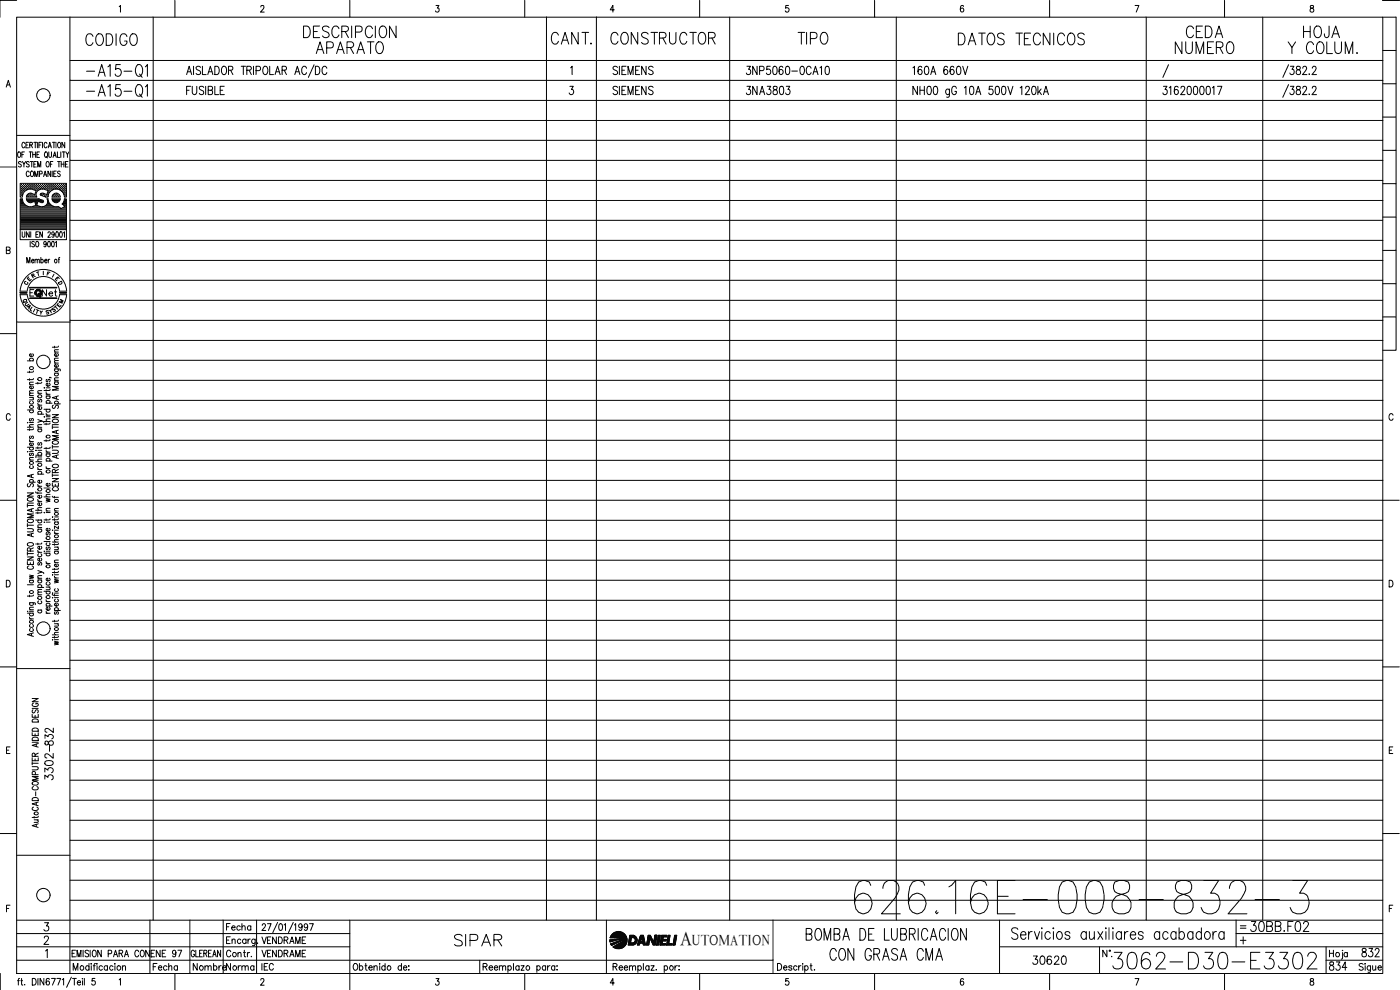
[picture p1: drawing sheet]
<svg xmlns="http://www.w3.org/2000/svg" width="420mm" height="297mm" viewBox="0 0 420 297" stroke-linecap="round" stroke-linejoin="round" font-family="sans-serif">
<defs><g id="words">
<text font-size="15.4" x="255.1" y="275.5">626.16E-008-832-3</text>
<text font-size="9.3" x="332.7" y="292.1">3062-D30-E3302</text>
<g font-size="7.5">
<text x="24.7" y="24.3">-A15-Q1</text>
<text x="24.7" y="30.3">-A15-Q1</text>
</g>
<g font-size="7.1">
<text x="24.7" y="14.8">CODIGO</text>
<text x="93.8" y="17.3">APARATO</text>
<text x="164.4" y="14.5">CANT.</text>
<text x="182" y="14.5">CONSTRUCTOR</text>
<text x="238.1" y="14.5">TIPO</text>
<text x="286.5" y="14.8">DATOS TECNICOS</text>
<text x="351.4" y="17.3">NUMERO</text>
<text x="385.2" y="17.3">Y COLUM.</text>
<text x="135.1" y="285">SIPAR</text>
<text x="248" y="289.3">CON GRASA CMA</text>
</g>
<g font-size="6.6">
<text x="90" y="12.3">DESCRIPCION</text>
<text x="354.9" y="12.3">CEDA</text>
<text x="389.8" y="12.3">HOJA</text>
<text x="373.9" y="280.8">30BB.F02</text>
</g>
<text font-size="5.9" x="204.2" y="283.6">A</text>
<g font-size="5.7">
<text x="222.6" y="23.6">3NP5060-0CA10</text>
<text x="272.7" y="23.6">160A 660V</text>
<text x="222.6" y="29.6">3NA3803</text>
<text x="16.9" y="224.7" transform="rotate(-90 16.9 224.7)">832</text>
<text x="16.9" y="235.3" transform="rotate(-90 16.9 235.3)">3302-</text>
<text x="308.7" y="290.7">30620</text>
<text x="397.9" y="292.5">834</text>
<text x="407.5" y="288.2">832</text>
</g>
<g font-size="5.3">
<text x="66.7" y="280.5">Fecha</text>
<text x="77.3" y="284.3">VENDRAME</text>
<text x="56.8" y="292.5">Nombre</text>
<text x="66.7" y="292.5">Norma</text>
</g>
<g font-size="4.9">
<text x="11.6" y="90">Net</text>
<text x="44.1" y="288.2">ENE 97</text>
<text x="77.3" y="288.2">VENDRAME</text>
</g>
<g font-size="4.4">
<text x="8.1" y="84.7">R</text>
<text x="207.8" y="283.6">UTOMATION</text>
</g>
<g font-size="4">
<text x="7.1" y="85.4">E</text>
<text x="15.5" y="85.4">E</text>
<text x="5.6" y="92.1">Q</text>
<text x="6.3" y="92.8">U</text>
<text x="10.6" y="95.6">Y</text>
<text x="14.5" y="94.5">S</text>
<text x="16.6" y="92.1">M</text>
</g>
<g font-size="3.5">
<text x="6" y="86.4">C</text>
<text x="16.2" y="86.4">D</text>
<text x="371.1" y="279.8">=</text>
</g>
</g></defs>
<!-- layer: DCA_A3E2|CART -->
<g fill="none" stroke="#000" stroke-width=".3">
<path d="M5 5.2h410v286.9h-410zM5 .1h-5v5.1M21 5.2v286.9M35.8 2l.4-.4v2M52.5 .1v5.1M78.3 2.1l.3-.5 .6 .2v.6l-1 1.2h1.1M105 .1v5.1M130.9 1.6h.8l-.5 .8a.6 .6 0 0 1 .5 .9 .6 .6 0 0 1-1-.1M157.5 .1v5.1M184.4 2.9h-1.3l.8-1.3v2M210 .1v5.1M236.6 1.6h-.8v.9a.63 .63 0 0 1 .9 0 .63 .63 0 0 1-.1 .9 .63 .63 0 0 1-.9-.2"/>
<path d="M262.5 .1v5.1M289.2 1.9l-.4-.3a1.12 1.12 0 0 0 0 2 .56 .56 0 0 0 .5-.5 .56 .56 0 0 0-.5-.6 .56 .56 0 0 0-.6 .4M315 .1v5.1M340.7 1.6h1.1l-.8 2M367.5 .1v5.1M393.3 1.7v.6a.73 .73 0 0 1 .9 .4 .73 .73 0 0 1-.3 .9 .64 .64 0 0 1-.8-.6 .64 .64 0 0 1 .9-.6l.2-.3-.1-.4zM415 5.2h4v99.9h-4M415 .1h4.9M415 15.1h4M1.9 26.1l.6-2 .6 2M2.1 25.5h.8M415 35.1h4"/>
<path d="M415 25.1h4M0 50.1h5M5 40.6h16M5.5 45.7l.1-.1a.86 .86 0 0 1 .6 .8 .86 .86 0 0 1-.6 .8 1.2 1.2 0 0 1-.1-1.5zM6.1 57h.1M6.1 56.3h.1M6.1 55.7h.1M6.1 57.6h.1M6.1 58.2h.1M6.1 58.9h.1M6.1 59.8h.5M6.3 57.3h.2"/>
<path d="M6.3 56.6h.2M6.3 56h.2M6.3 55.4h.2M6.3 57.9h.2M6.3 58.5h.2M6.4 48.7l-.3-.2-.6 .2 .2 .4 .7 .5-.3 .5-.6-.2M6.4 55.3v.1M6.4 55.9v.2M6.4 56.5v.2M6.4 57.2v.1M6.4 57.8v.2M6.4 58.4v.2"/>
<path d="M6.6 46.4h.4M6.6 57h.2M6.6 56.3h.2M6.6 55.7h.2M6.6 57.6h.2M6.6 58.2h.2M6.7 48.5l.5 .8 .5-.8M6.7 55.6v.2M6.7 56.2v.2M6.7 56.9v.2M6.7 57.5v.2M6.7 58.2v.1"/>
<path d="M7 57.3h.2M7 56.6h.2M7 56h.2M7 55.4h.2M7.1 55.3v.1M7.1 55.9v.2M7.1 56.5v.2M7.1 57.2v.1M7.2 49.3v.8M7.3 57h.2M7.3 56.3h.2M7.3 55.7h.2"/>
<path d="M7.3 45.6h-.7v1.6M7.4 55.6v.2M7.4 56.2v.2M7.4 56.9v.2M7.5 43.1l-.3-.4a.86 .86 0 0 0-.7 .8 .86 .86 0 0 0 .7 .9l.3-.4M7.6 56.6h.2M7.6 56h.2M7.6 55.4h.2M7.7 55.3v.1M7.7 55.9v.2M7.7 56.5v.2M7.8 43.5h.5"/>
<path d="M7.9 59.7h3.9M7.9 57h.1M7.9 56.3h.2M7.9 55.7h.2M7.9 59.6l.1 .3M8 60l.7 .7 .8 .1M8 55.6v.2M8 56.2v.2M8 56.9h.1M8 58.8l-.1 .3M8 59.8h3.7M8.1 58.9h.1"/>
<path d="M8.3 56.6h.1M8.3 56h.1M8.3 55.4h.1M8.3 58.5h.1M8.3 55.3v.1M8.3 55.9v.2M8.3 56.5v.2M8.3 58.4v.2M8.6 42.7h-.8v1.7h.8M8.6 56.3h.1M8.6 55.7h.1M8.6 58.9h.1"/>
<path d="M8.6 55.6v.2M8.6 56.2v.2M8.6 58.8v.2M8.7 58.2l-.1 .1M8.8 48.7l-.3-.2-.6 .2 .1 .4 .8 .5-.3 .5-.6-.2M8.8 51.7l-.3-.4a.86 .86 0 0 0-.6 .9 .86 .86 0 0 0 .6 .8l.3-.4M8.8 45.6h.8M8.9 56.6h.2M8.9 56h.2M8.9 55.4h.2M8.9 58.5h.2M8.9 43.5l.8-.1v-.6l-.8-.1v1.7"/>
<path d="M9 55.3v.1M9 55.9v.2M9 56.5v.2M9 58.4v.2M9.1 48.5h.8M9.1 45.6v1.6M9.2 56.3h.2M9.2 55.7h.2M9.2 58.2h.2M9.2 58.9h.2M9.3 55.6v.2M9.3 56.2v.2"/>
<path d="M9.3 58.2v.1M9.3 58.8v.2M9.4 51.4l.1-.1a.86 .86 0 0 1 .6 .9 .86 .86 0 0 1-.6 .8 1.2 1.2 0 0 1-.1-1.6zM9.4 43.5l.3 .9M9.5 58h-.8l-.7 .8M9.5 48.5v1.6M9.5 56.6h.2M9.5 56h.2M9.5 55.4h.2M9.5 58.5h.2M9.6 55.3v.1M9.6 55.9v.2"/>
<path d="M9.6 56.5v.2M9.6 58.4v.2M9.8 46.4h.8M9.8 45.6v1.6M9.8 56.3h.2M9.8 55.7h.2M9.8 58.9h.2M9.9 56.9l.9 .3-.3 1.2-1-.4M9.9 56.8a2.52 2.52 0 0 0-3.1 1.6M9.9 55.6v.2M9.9 56.2v.2M9.9 58.3h.1"/>
<path d="M9.9 58.8v.2M10.2 42.7h.8M10.2 49.3h.4M10.2 56.6h.1M10.2 56h.1M10.2 55.4h.1M10.2 58.5h.1M10.2 55.3v.1M10.2 55.9v.2M10.2 56.5v.2M10.2 58.4v.2M10.4 53v-1.7l.5 1.7 .5-1.7v1.7"/>
<path d="M10.5 57h.1M10.5 56.3h.1M10.5 55.7h.1M10.5 58.9h.1M10.5 55.6v.2M10.5 56.2v.2M10.5 56.9v.1M10.5 58.8v.2M10.6 42.7v1.7M10.6 58.2h.1M10.6 45.6v1.6M10.8 56.6h.2"/>
<path d="M10.8 56h.2M10.8 55.4h.2M10.9 55.3v.1M10.9 55.9v.2M10.9 56.5v.2M10.9 48.5h-.7v1.6h.7M10.9 57.3h.1M11.1 46.4h.5M11.1 57h.2M11.1 56.3h.2M11.1 55.7h.2M11.2 55.6v.2"/>
<path d="M11.2 56.2v.2M11.2 56.9v.2M11.2 42.7v1.7M11.3 50.1v-1.6l.5 1.6 .4-1.6v1.6M11.4 56.6h.2M11.4 56h.2M11.4 55.4h.2M11.5 55.3v.1M11.5 55.9v.2M11.5 56.5v.2M11.7 43.5h.4M11.7 56.3h.2"/>
<path d="M11.7 55.7h.2M11.8 59.8l1 .3M11.8 55.6v.2M11.8 56.2v.2M11.8 56.9a1.5 1.5 0 0 0-.7 2.2h-3.2M11.9 45.6h-.8v1.6h.8M11.9 52.2l.7-.1-.1-.7-.6-.1v1.7M12.1 56.6h.1M12.1 56h.1M12.1 55.4h.1M12.1 55.3v.1M12.1 55.9v.2"/>
<path d="M12.1 56.5v.2M12.2 58.6l1.4 .5h.8M12.4 56.3h.1M12.4 55.7h.1M12.4 58.2h.1M12.4 42.7h-.7v1.7M12.4 55.6v.2M12.4 56.2v.2M12.4 58.2v.1M12.7 56.6h.2M12.7 56h.2M12.7 55.4h.2"/>
<path d="M12.7 58.5h.2M12.7 42.7v1.7M12.8 55.3v.1M12.8 55.9v.2M12.8 56.5v.1M12.8 58.4v.2M13 56.3h.2M13 55.7h.2M13 58.2h.2M13.1 53l.4-1.7 .5 1.7M13.1 55.6v.2M13.1 56.2v.2"/>
<path d="M13.1 58.2v.1M13.3 52.4h.5M13.3 56.6h.2M13.3 56h.2M13.3 55.4h.2M13.3 58.5h.2M13.4 55.3v.1M13.4 55.9v.2M13.4 56.5v.2M13.4 58.4v.2M13.5 56.8l-.7-.1-1 .2M13.5 56.9l.9 .3-.3 1.2-1.5-.4a.38 .38 0 0 0-.4 .1 .38 .38 0 0 0 0 .5"/>
<path d="M13.6 45.7l.1-.1a.88 .88 0 0 1 .6 .8 .88 .88 0 0 1-.6 .8 1.09 1.09 0 0 1-.1-1.5zM13.6 56.3h.2M13.6 55.7h.2M13.6 58.9h.2M13.7 55.6v.2M13.7 56.2v.2M13.7 58.8v.2M13.9 46.9l.3 .5M14 56.6h.1M14 56h.1M14 55.4h.1M14 58.5h.1"/>
<path d="M14.1 48.5h.1a.86 .86 0 0 1 .6 .8 .86 .86 0 0 1-.6 .8 1.09 1.09 0 0 1-.1-1.6zM14.1 55.3v.1M14.1 55.9v.2M14.1 56.5v.2M14.1 58.4v.2M14.1 43.1l-.3-.4a.86 .86 0 0 0-.6 .8 .86 .86 0 0 0 .6 .9l.3-.4M14.3 58.9h.1M14.3 57h.1M14.3 56.3h.1M14.3 55.7h.1M14.3 58.2h.1M14.4 59.7h-.3a1.59 1.59 0 0 1-1.3 2.3"/>
<path d="M14.4 55.6v.2M14.4 56.2v.2M14.4 56.9v.2M14.4 58.2v.1M14.4 59.6l.2 1 .5 .7M14.4 57.6h.1M14.5 44.4l.4-1.7 .5 1.7M14.6 57.3h.2M14.6 56.6h.2M14.6 56h.2M14.6 55.4h.2M14.6 57.9h.1"/>
<path d="M14.6 45.6l.1 1.4 .3 .2 .4-.2 .1-1.4M14.6 43.8h.6M14.7 55.3v.1M14.7 55.9v.2M14.7 56.5v.2M14.7 57.2v.1M14.7 57.8v.1M14.9 57h.2M14.9 56.3h.2M14.9 55.7h.2M15 55.6v.2M15 56.2v.2"/>
<path d="M15 56.9v.2M15.1 49.3h.5M15.2 51.3v1.7l-.8-1.7v1.7M15.2 56.6h.2M15.2 56h.2M15.2 55.4h.2M15.3 55.3v.1M15.3 55.9v.2M15.3 56.5v.2M15.5 57h.2M15.5 56.3h.2M15.5 55.7h.2"/>
<path d="M15.6 59.7l2.5-.1a1.24 1.24 0 0 1-1.1 1.2 1.24 1.24 0 0 1-1.3-.8M15.6 55.6v.2M15.6 56.2v.2M15.6 56.9v.1M15.6 59.6l.1 .3M15.7 51.3v1.7M15.7 58.8a1.24 1.24 0 0 1 1.3-.9 1.24 1.24 0 0 1 1.1 1.2h-2.5M15.7 58.8l-.1 .3M15.7 42.7h.9M15.7 59.8h2.2M15.9 48.5h-.8v1.6M15.9 56.6h.1"/>
<path d="M15.9 56h.1M15.9 55.4h.1M15.9 47.2l.5-1.6 .5 1.6M16 55.3v.1M16 55.9v.2M16 56.5v.2M16 58.5v.1M16.1 46.7h.6M16.1 52.1h.5M16.2 42.7v1.7M16.2 56.3h.1M16.2 55.7h.1"/>
<path d="M16.2 58.9h.1M16.3 55.6v.2M16.3 56.2v.2M16.3 58.8v.2M16.3 58.2v.1M16.5 56.6h.2M16.5 56h.2M16.5 55.4h.2M16.5 58.5h.2M16.6 55.3v.1M16.6 55.9v.2M16.6 56.5v.2"/>
<path d="M16.6 58.4v.2M16.8 42.7v1.7M16.8 56.3h.2M16.8 55.7h.2M16.8 58.2h.2M16.8 58.9h.2M16.9 51.3h-.8v1.7h.8M16.9 55.6v.2M16.9 56.2v.2M16.9 58.2v.1M16.9 58.8v.2M17.1 56.6h.2"/>
<path d="M17.1 56h.2M17.1 55.4h.2M17.1 58.5h.2M17.2 45.6v1.6h.7M17.2 55.3v.1M17.2 55.9v.2M17.2 56.5v.2M17.2 58.4v.2M17.3 48.5h.8M17.4 56.3h.2M17.4 55.7h.2M17.4 58.9h.2"/>
<path d="M17.5 42.8l.2-.1a.86 .86 0 0 1 .6 .8 .86 .86 0 0 1-.6 .9 1.09 1.09 0 0 1-.2-1.6zM17.5 55.6v.2M17.5 56.2v.2M17.5 58.8v.2M17.7 48.5v1.6M17.8 56.6h.1M17.8 56h.1M17.8 55.4h.1M17.8 56.9l1 .8 .5 1.4h.6v-4.1h-13.8v4.1h.6l.2-.8M17.8 56.9a2.48 2.48 0 0 0-3.4 2.2M17.9 55.3v.1M17.9 55.9v.2"/>
<path d="M17.9 56.5v.2M18.1 51.6a.41 .41 0 0 0-.7-.2 .41 .41 0 0 0 .1 .7l.4 .1a.43 .43 0 0 1 .1 .7 .43 .43 0 0 1-.7-.2M18.1 57h.1M18.1 56.3h.1M18.1 55.7h.1M18.2 55.6v.2M18.2 56.2v.2M18.2 56.9v.1M18.2 45.6v1.6M18.4 49.3h.8M18.4 48.5v1.6M18.4 56.6h.2"/>
<path d="M18.4 56h.2M18.4 55.4h.2M18.5 57.2l.1 .1M18.5 55.3v.1M18.5 55.9v.2M18.5 56.5v.2M18.7 45.6h.8M18.7 57h.2M18.7 56.3h.2M18.7 55.7h.2M18.8 57.5l.1 .1M18.8 55.6v.2"/>
<path d="M18.8 56.2v.2M18.8 56.9v.2M19 57.3h.2M19 56.6h.2M19 56h.2M19 55.4h.2M19 57.9h.2M19.1 45.6v1.6M19.1 55.3v.1M19.1 55.9v.2M19.1 56.5v.2M19.1 57.2v.1"/>
<path d="M19.1 57.8v.2M19.2 48.5v1.6M19.3 57h.2M19.3 56.3h.2M19.3 55.7h.2M19.3 57.6h.2M19.3 58.2h.2M19.4 58.9h.1M19.4 42.7v1.7l-.8-1.7v1.7M19.4 55.6v.2M19.4 56.2v.2M19.4 56.9v.2"/>
<path d="M19.4 57.5v.2M19.4 58.2v.1M19.4 58.8v.2M19.4 59.8h.5M19.6 49.3h.5M19.7 57.3h.2M19.7 56.6h.2M19.7 56h.2M19.7 55.4h.2M19.7 57.9h.2M19.7 58.5h.2M19.8 45.6l.4 .8 .5-.8"/>
<path d="M19.8 55.3v.1M19.8 55.9v.2M19.8 56.5v.2M19.8 57.2v.1M19.8 57.8v.2M19.8 58.4v.2M20.2 46.4v.8M20.4 48.5h-.8v1.6h.8M415 55.1h4M415 45.1h4M1.9 75.1l1-.1 .1-.7-1.1-.2v2l1.1-.2v-.4l-.3-.4M6.1 68.9v3h13.8v-3"/>
<path d="M6.1 64.6h13.8M6.1 64.2h13.8M6.1 64h13.8M6.1 63.6h13.8M6.1 63.3h13.8M6.1 63h13.8M6.1 62.7h12.1M6.1 62.3h11.8M6.1 62h2.3M6.1 61.7h1.6M6.1 61.4h1.3M6.1 61.1h1"/>
<path d="M6.1 60.8h.8M6.1 60.4h.6M6.1 60.1h.5M6.1 64.9h13.8M6.1 65.2h13.8M6.1 65.5h13.8M6.1 65.9h13.8M6.1 66.2h13.8M6.1 66.5h13.8M6.1 66.8h13.8M6.1 67.1h13.8M6.1 67.4h13.8"/>
<path d="M6.1 67.8h13.8M6.1 68.1h13.8M6.1 68.4h13.8M6.1 68.7h13.8M6.6 69.5l.1 1.5 .3 .2 .4-.2 .1-1.5M6.8 60.4l.6 .9M6.9 60.4l-.3-.7h-.5v9.2h13.8v-9.2l-.6-.1-.1 .8-.6 .9M7.4 61.3a2.42 2.42 0 0 0 2.5 .6M8 78.9v-1.7l.5 1.7 .5-1.7v1.7M8.2 60.1h4.5M8.4 60.4h1.7M8.8 69.5v1.7l-.9-1.7v1.7"/>
<path d="M9.1 72.4v1.7M9.2 69.5v1.7M9.4 78.3h.8l-.2-.5a.5 .5 0 0 0-.6 .5 .5 .5 0 0 0 .6 .5l.2-.2M9.5 60.7l1-.3 .2 1.2-.8 .3M9.9 62h2M10.3 72.7a.41 .41 0 0 0-.6-.2 .41 .41 0 0 0 0 .6l.5 .3a.42 .42 0 0 1-.1 .6 .42 .42 0 0 1-.6-.1M10.5 78.1l.3-.3h.3l.1 1.1M10.5 77.8v1.1M10.5 60.4h.7M10.6 60.8h.5M10.7 61.1h.4M10.8 61.7h.2"/>
<path d="M10.8 61.4h.2M10.8 70.3h.5M10.9 72.5l.1-.1a.86 .86 0 0 1 .7 .8 .86 .86 0 0 1-.7 .9 1.2 1.2 0 0 1-.1-1.6zM11.2 78.1l.1-.3h.5v1.1M11.6 69.5h-.8v1.7h.8M11.7 60.4h1.3M11.9 61.9l1 .1M12.3 60.7l-1-.3-.3 1.2 .8 .3M12.3 78l.1-.2a.5 .5 0 0 1 .6 .5 .5 .5 0 0 1-.6 .5l-.1-.2M12.3 77.2v1.7M12.3 60.8h.4M12.7 69.5v1.7l-.8-1.7v1.7"/>
<path d="M12.8 60.1l.3 .4-.4 .3M13.3 62h2.8M13.4 78.3h.7l-.1-.5a.5 .5 0 0 0-.6 .5 .5 .5 0 0 0 .6 .5l.1-.2M13.8 61.7h1.7M13.9 73l-.2 .4a.46 .46 0 0 1-.6-.5 .46 .46 0 0 1 .6-.4l.2 .5-.2 1-.5-.1M14.1 61.4h1M14.3 61.1h.5M14.4 60.8h.2M14.4 69.9a.39 .39 0 0 1 .5-.3 .39 .39 0 0 1 .2 .6l-.7 1h.8M14.4 60.4h.1M14.5 72.5l.1-.1a.96 .96 0 0 1 0 1.7l-.3-.7zM14.5 77.8v1.1"/>
<path d="M14.9 77.8h-.3l-.1 .5M15.1 61.3a2.43 2.43 0 0 0 2.4 .7M15.7 72.5a.81 .81 0 0 1 .7 .7 .81 .81 0 0 1-.5 .9l-.2-.1-.2-.6zM15.9 60.1h1.9M16.1 60.4h1.4M16.3 70.1l-.2 .4a.45 .45 0 0 1-.6-.5 .45 .45 0 0 1 .6-.4l.2 .5-.2 1-.5-.1M16.6 72.8l.3-.4v1.7M16.9 69.6l.2-.1a.96 .96 0 0 1 0 1.7l-.3-.3zM17.4 62l.9 .6 1.1-.6M17.5 77.8h.4M17.9 77.2l-.2 .1v1.6M18.1 69.6l.1-.1a.96 .96 0 0 1 0 1.7l-.3-.7z"/>
<path d="M18.4 62.7h1.5M18.7 61.2l.7 .8M18.9 61.1h1M19 62.3h.9M19 61.4h.9M19 69.9l.3-.4v1.7M19.1 60.8h.8M19.3 61.7h.6M19.3 60.4h.6M19.3 60.1h.6M19.5 62h.4M415 75.1h4"/>
<path d="M415 65.1h4M5 96.6h16M6 87.3a7 7 0 0 1 7-6.5 7 7 0 0 1 7 6.5M6 88.4a7 7 0 0 0 7 6.5 7 7 0 0 0 7-6.5M8.2 87.3a4.9 4.9 0 0 1 4.8-4.3 4.9 4.9 0 0 1 4.9 4.3M8.2 88.4a4.9 4.9 0 0 0 4.8 4.3 4.9 4.9 0 0 0 4.9-4.3M8.9 86.2h8.2v.2h-8.2M8.9 89.4h8.2v.2h-8.2zM9 86.3h8M9 89.5h8M10.2 86.9h-1.2v1.9M15 81.7l-.6-.1-.3 1"/>
<path d="M415 95.1h4M415 85.1h4M0 100.1h5M8.2 108.3h1.8M8.8 111.4v.4M8.8 113.7v.4M8.8 119.2h1.2M8.8 118.7h1.2M8.8 115.4h1.2M9.1 108.3a.55 .55 0 0 1 .3-.9 .55 .55 0 0 1 .6 .6l-.2 .3M9.7 119.2l.3 .4-.1 .4h-1.1M9.8 115.8l.1 .2a.52 .52 0 0 1-.5 .7 .52 .52 0 0 1-.4-.8l.4-.1v.9"/>
<path d="M9.8 106.2l.1 .1a.51 .51 0 0 1-.4 .7 .51 .51 0 0 1-.5-.8h.4v.8M10 118h-1.1l-.1 .3 .4 .4M10 117.2h-1.1l-.1 .4 .4 .4M10 114.7h-1.1l-.1 .4 .4 .3M10 113.6l-.3 .3h-1.5M10 111.3l-.3 .4h-1.5M11.3 114.7v.5M11.3 118h1.2M11.6 119.8l-.3 .3 .1 .5h.4l.2-.7 .3-.1 .2 .3-.2 .5M12.5 117.2l-1.1 .1-.1 .3 .4 .4M12.5 114.7l-.3 .3h-1.5M13.2 116.4h.2z"/>
<path d="M13.8 117.8l.1 .3 .5 .2M13.8 116.9v.5M13.8 118.8h1.2M13.8 118.3h1.2M13.8 116.4h1.2M14.1 118.8l-.2 .1a.52 .52 0 0 0 .6 .8 .52 .52 0 0 0 .3-.9M14.1 113.8l-.3 .3 .3 .5 .4-.7h.4l.1 .4-.2 .3M14.8 115l.1 .1a.52 .52 0 0 1-.5 .8 .52 .52 0 0 1-.4-.8l.4-.1v.9M14.9 113.2v.2v-.2l.5 .2M15 116.8l-.1 .3-1.7 .1M16.3 110.7h1.6l.1 .6M16.3 103.9v.5"/>
<path d="M16.3 114.6h1.2M16.3 114.1h1.2M16.3 112h1.2M16.3 109h1.2M16.3 105.6h1.2M16.6 114.6l-.2 .1a.53 .53 0 0 0 .5 .7 .53 .53 0 0 0 .5-.7l-.1-.1M16.6 112l-.2 .1a.51 .51 0 0 0 .6 .7 .51 .51 0 0 0 .3-.8M16.6 110.7a.55 .55 0 0 0 .2 .9 .55 .55 0 0 0 .7-.7l-.2-.2M16.9 119v.7M17.3 109.4l.1 .1a.51 .51 0 0 1-.5 .7 .51 .51 0 0 1-.4-.7l.3-.1v.8M17.3 106.1l.1 .1a.52 .52 0 0 1-.5 .7 .52 .52 0 0 1-.4-.7l.3-.1v.8M17.5 118.8l-1.8 .5 1.8 .6"/>
<path d="M17.5 115.9h-1.8l1.8 .6-1.8 .5h1.8M17.5 113.4h-1.1l-.1 .4 .4 .3M17.5 108.2l-1.1 .1-.1 .3 .4 .4M17.5 107.5h-1.1l-.1 .4 .4 .3M17.5 104.9l-1.1 .1-.1 .3 .4 .3M17.5 103.8l-.3 .4h-1.5M3.1 124.6a.61 .61 0 0 0-.8-.5 .61 .61 0 0 0-.4 .8v.4a.61 .61 0 0 0 .4 .8 .61 .61 0 0 0 .8-.5M8.2 135.5h.2zM8.2 126.8h.2zM8.2 128.2h1.8M8.2 134.2h1.8M8.2 123h1.8"/>
<path d="M8.8 131.9l.1 .4 .5 .2M8.8 128.6v.5M8.8 138h1.2M8.8 135.5h1.2M8.8 132.5h1.2M8.8 126.8h1.2M9.1 139.8l-.2 .1a.53 .53 0 0 0 .5 .7 .53 .53 0 0 0 .5-.7l-.1-.1M9.1 136l-.3 .3 .1 .4h.4l.2-.7h.3l.2 .3-.2 .4M9.1 134.2l-.2 .2a.51 .51 0 0 0 .6 .6 .51 .51 0 0 0 .3-.8M9.1 130.8l-.3 .3 .1 .4h.4l.2-.6 .3-.1 .2 .3-.2 .5M9.1 125.5l-.3 .3 .1 .5h.4l.2-.7 .3-.1 .2 .3-.2 .5M9.1 123l-.2 .2a.51 .51 0 0 0 .6 .7 .51 .51 0 0 0 .3-.9"/>
<path d="M9.1 120.4a.55 .55 0 0 0 .3 .9 .55 .55 0 0 0 .6-.6l-.2-.3M9.8 132.9l.1 .1a.52 .52 0 0 1-.5 .7 .52 .52 0 0 1-.4-.7l.4-.1v.8M10 137.3l-1.1 .1-.1 .3 .4 .3M10 128.6l-.3 .3h-1.5M10 127.4l-1.1 .1-.1 .3 .4 .4M10.7 137.1h.2zM10.7 135.1h.2zM10.7 138.5h1.8M10.7 136.6h1.8M11.3 125.9l1.2 .4-1.2 .4M11.3 121l.1 .4 .5 .2M11.3 134.1v.5"/>
<path d="M11.3 137.1h1.2M11.3 135.1h1.2M11.3 128.7h1.2M11.3 128.2h1.2M11.3 124.3h1.8M11.3 121.6h1.2M11.6 136.6a.51 .51 0 0 1 0-.7 .51 .51 0 0 1 .7 0 .51 .51 0 0 1 0 .7M11.6 132.8l-.3 .3 .3 .5 .4-.7h.4l.1 .4-.2 .3M11.6 128.7a.49 .49 0 0 0 0 .7 .49 .49 0 0 0 .7 0 .49 .49 0 0 0 0-.7M11.6 124.3a.51 .51 0 0 1 0-.8 .51 .51 0 0 1 .7 0 .51 .51 0 0 1 0 .8M12.3 122a.5 .5 0 0 1 .1 .7 .5 .5 0 0 1-.8 0 .5 .5 0 0 1 .1-.7h.2v.9M12.5 137.7l-1.1 .1-.1 .4 .4 .3"/>
<path d="M12.5 134l-.3 .4h-1.5M12.5 127.4l-1.1 .1-.1 .3 .4 .4M12.5 126.3l.5 .2 .1 .3M13.2 125h.2zM13.2 126.5h1.8M13.2 122.8h1.8M13.8 135.1l.1 .4 .5 .2M13.8 124l.1 .4 .5 .2M13.8 126.9v.6M13.8 131.9v.5M13.8 134.3v.4M13.8 138.3h1.8"/>
<path d="M13.8 136.2h1.2M13.8 135.7h1.2M13.8 125h1.2M13.8 124.6h1.2M13.8 121h1.8M14.1 138.3l-.2-.1a.52 .52 0 0 1 .6-.7 .52 .52 0 0 1 .3 .8M14.1 136.2l-.2 .1a.52 .52 0 0 0 .6 .7 .52 .52 0 0 0 .3-.8M14.1 122.8a.49 .49 0 0 0 0 .7 .49 .49 0 0 0 .7 0 .49 .49 0 0 0 0-.7M14.1 121l-.2-.2a.52 .52 0 0 1 .6-.7 .52 .52 0 0 1 .3 .9M15 134.2l-.1 .3h-1.7M15 131.9l-.3 .3h-1.5M15 126.9l-.3 .3h-1.5"/>
<path d="M15 125.7l-1.1 .1-.1 .3 .4 .4M15.7 135.1h1.3l.5 .4-.1 .3-.4 .2h-1.3M15.7 124.4h1.8l-1.8 .9h1.8M15.7 127.7v.9M15.7 133.6v.9M15.7 134.1h1.8M15.7 128.2h1.8M15.7 127.4h1.8M15.8 139.6a.9 .9 0 0 1 1-.4 .9 .9 0 0 1 .6 .9 1.06 1.06 0 0 1-1.7-.4zM15.8 132.5a.9 .9 0 0 1 1-.4 .9 .9 0 0 1 .6 .9 .91 .91 0 0 1-1 .4 .91 .91 0 0 1-.6-.9zM15.8 126.1a.9 .9 0 0 1 1-.4 .9 .9 0 0 1 .6 .9 1.03 1.03 0 0 1-1.7-.4zM16 121.6l-.3 .3 .1 .5h.6l.4-.7 .5-.1 .2 .3-.2 .6"/>
<path d="M16.3 121.2h1.8M16.6 121.2l-.2-.2a.51 .51 0 0 1 .6-.7 .51 .51 0 0 1 .3 .9M16.9 129.3v.6M16.9 136.7v.7M17.5 136.5l-1.8 .5 1.8 .6M17.5 130.7h-1.8l1.8 .6-1.8 .5h1.8M17.5 129.1l-1.8 .5 1.8 .6M418.1 124.6a.63 .63 0 0 0-.8-.5 .63 .63 0 0 0-.4 .8v.4a.63 .63 0 0 0 .4 .8 .63 .63 0 0 0 .8-.5M0 150.1h5M8.2 158.6h1.3l.5 .4-.1 .4-.4 .2h-1.3M8.2 147.9h1.8l-1.8 1h1.8M8.2 151.2v1"/>
<path d="M8.2 157.1v1M8.2 157.6h1.8M8.2 151.7h1.8M8.2 150.9h1.8M8.3 156a1.05 1.05 0 0 1 1.7 .4 1.02 1.02 0 0 1-1 .5 1.02 1.02 0 0 1-.8-.7zM8.3 149.5a.9 .9 0 0 1 1-.3 .9 .9 0 0 1 .6 .9 1.02 1.02 0 0 1-1.7-.4zM8.5 145.1l-.3 .3 .3 .7 .3-.1 .4-.6a.48 .48 0 0 1 .7-.2 .48 .48 0 0 1 0 .7l-.1 .2M8.8 144.7h1.8M9.1 144.7a.55 .55 0 0 1 .3-.9 .55 .55 0 0 1 .6 .6l-.2 .3M9.4 142.5v.7M9.4 152.8v.7M10 160l-1.8 .5 1.8 .6"/>
<path d="M10 154.2h-1.8l1.8 .6-1.8 .5h1.8M10 152.6l-1.8 .5 1.8 .6M10 142.3l-1.8 .5 1.8 .6M10.7 147.6l.4 .3h1.4M10.7 156h1.8M10.7 153.1h1.8M11.3 149.8l.1 .4 .5 .2M11.3 145.3l.1 .4 .5 .2M11.3 140.3l.1 .4 .5 .2M11.3 147.6v.6M11.3 153.6v.5M11.3 158.8h1.2"/>
<path d="M11.3 158.3h1.2M11.3 150.4h1.2M11.3 145.9h1.2M11.3 142.3h1.8M11.3 140.9h1.2M11.6 158.8a.51 .51 0 0 0 0 .7 .51 .51 0 0 0 .7 0 .51 .51 0 0 0 0-.7M11.6 156a.51 .51 0 0 0 0 .8 .51 .51 0 0 0 .7 0 .51 .51 0 0 0 0-.8M11.6 142.3a.51 .51 0 0 1 0-.8 .51 .51 0 0 1 .7 0 .51 .51 0 0 1 0 .8M12.3 150.9a.5 .5 0 0 1 .1 .7 .5 .5 0 0 1-.8 0 .5 .5 0 0 1 .1-.7h.2v.9M12.3 148.6l.1 .1a.53 .53 0 0 1-.5 .8 .53 .53 0 0 1-.4-.8l.4-.1v.9M12.3 144.1a.5 .5 0 0 1 0 .7 .5 .5 0 0 1-.7 0 .5 .5 0 0 1-.1-.6l.4-.1v.8M12.5 157.5l-1.1 .1-.1 .3 .4 .4"/>
<path d="M12.5 153.6l-.3 .3h-1.5M12.5 152.3l-1.1 .1-.1 .4 .4 .3M13.2 156.7h.2zM13.2 153.8h.2zM13.2 149.1h1.8M13.2 146.4h1.8M13.8 149.5l1.2 .3-1.2 .3 1.2 .3-1.2 .3M13.8 140l.1 .4 .5 .2M13.8 156.7h1.2M13.8 155.7v.5M13.8 153.8h1.2M13.8 153.3h1.2"/>
<path d="M13.8 140.6h1.2M14.1 159.8l-.3 .2 .1 .5h.4l.2-.7h.3l.2 .2-.2 .6M14.8 158.5l.1 .2a.53 .53 0 0 1-.5 .7 .53 .53 0 0 1-.4-.8l.4-.1v.9M14.8 145l.1 .1a.52 .52 0 0 1-.5 .8 .52 .52 0 0 1-.4-.8l.4-.1v.9M15 155.6l-.3 .4h-1.5M15 152.5l-1.1 .1-.1 .3 .4 .4M15 148.3l-1.1 .1-.1 .3 .4 .4M15.7 159.1h.2zM15.7 155.1h.2zM15.7 148.9l.4 .3h1.4M15.7 145v.9h1.8v-.9M15.7 143.6h1.8l-1.8 1h1.8"/>
<path d="M15.7 142.6h1.8M15.7 142.1v.9M16.2 146.2a.55 .55 0 0 0-.5 .7 .55 .55 0 0 0 .7 .4h.4a.54 .54 0 0 0 .7-.4 .54 .54 0 0 0-.4-.7M16.3 159.5l.1 .3 .4 .2M16.3 153.3h1.2M16.3 148.9v.5M16.3 155.6v.6M16.3 159.1h1.2M16.3 156.6h1.2M16.3 155.1h1.2M16.6 156.6a.55 .55 0 0 0 .2 .9 .55 .55 0 0 0 .7-.6l-.2-.3M16.6 141.8l-.1-.8-.6-.1-.2 .9h1.8"/>
<path d="M16.6 145.3v.6M17.5 157.8v.8l-1.2-.8v.8M17.5 155.6l-.3 .3h-1.5M17.5 152.6h-1.1l-.1 .4 .4 .3M17.5 140.8l-.9 .5M415 150.1h4.9M1.9 174.1a1.01 1.01 0 0 1 1.2 1 1.01 1.01 0 0 1-1.2 1zM8.2 168.5v.9h1.8v-.9M8.2 167.1h1.8l-1.8 .9h1.8M8.2 175.5h1.8M8.2 166.1h1.8M8.2 165.6v1"/>
<path d="M8.3 163.1a.9 .9 0 0 1 1-.4 .9 .9 0 0 1 .6 .9 1.02 1.02 0 0 1-1.7-.4zM8.7 169.8a.53 .53 0 0 0-.5 .6 .53 .53 0 0 0 .7 .4h.5a.53 .53 0 0 0 .6-.4 .53 .53 0 0 0-.4-.6M8.8 172.5l1.2 .3-1.2 .3 1.2 .2-1.2 .3M8.8 178.5v.6M8.8 174.1h1.2M9.1 174.1l-.2 .1a.53 .53 0 0 0 .5 .7 .53 .53 0 0 0 .5-.7l-.1-.1M9.1 165.3l-.1-.8h-.7l-.1 .8h1.8M9.1 168.8v.6M9.4 160.2v.7M10 178.5l-.3 .3h-1.5M10 164.4l-.9 .4M11.3 171.2l1.2 .4-1.2 .5"/>
<path d="M11.3 165.1l.1 .4 .5 .2M11.3 178.5h1.2M11.3 176.3h1.8M11.3 174h1.2M11.3 173.5h1.2M11.3 165.7h1.2M11.3 163v.5M11.6 176.3l-.2-.2a.52 .52 0 0 1 .6-.7 .52 .52 0 0 1 .3 .9M11.6 174a.51 .51 0 0 0 0 .8 .51 .51 0 0 0 .7 0 .51 .51 0 0 0 0-.8M11.6 168.8l-.3 .3 .3 .5 .4-.7h.4l.1 .4-.2 .3M11.6 166.1a.51 .51 0 0 0 0 .8 .51 .51 0 0 0 .7 0 .51 .51 0 0 0 0-.8M12.3 167.5a.5 .5 0 0 1 .1 .7 .5 .5 0 0 1-.8 0 .5 .5 0 0 1 .1-.7h.2v.8"/>
<path d="M12.3 163.9a.5 .5 0 0 1 .1 .7 .5 .5 0 0 1-.8 0 .5 .5 0 0 1 .1-.7h.2v.9M12.5 177.7h-1.1l-.1 .4 .4 .4M12.5 176.9h-1.1l-.1 .4 .4 .4M12.5 172.7l-1.1 .1-.1 .3 .4 .4M12.5 171.6l.5 .2 .1 .3M12.5 162.9l-.1 .3h-1.7M13.2 165.4h.2zM13.2 177.4h1.8M13.2 166h1.8M13.2 162.5h1.8M13.8 179.9l.1 .4 .5 .2M13.8 168.5l.1 .4 .5 .2"/>
<path d="M13.8 176.1h1.2M13.8 169.1h1.2M13.8 165.4h1.2M14.1 177.4l-.2 .1a.52 .52 0 0 0 .6 .8 .52 .52 0 0 0 .3-.9M14.1 174.7l-.2 .2a.52 .52 0 0 0 .6 .7 .52 .52 0 0 0 .3-.9M14.1 166l-.2 .1a.53 .53 0 0 0 .5 .7 .53 .53 0 0 0 .5-.7l-.1-.1M14.1 164.1l-.3 .3 .3 .5 .4-.7h.4l.1 .4-.2 .3M14.1 162.9a.55 .55 0 0 0 .2 .9 .55 .55 0 0 0 .7-.7l-.2-.2M14.7 176.1l.3 .4-.1 .4h-1.1M14.8 173.5l.1 .1a.52 .52 0 0 1-.5 .7 .52 .52 0 0 1-.4-.7l.4-.1v.8M15.7 179.3h.2zM15.7 178.3l.4 .3h1.4"/>
<path d="M15.7 178h.2zM15.7 162.6h1.8M15.8 172.4v.1zM16.3 173.8l1.2 .3-1.2 .3 1.2 .3-1.2 .2M16.3 172.9l.1 .3 .4 .2M16.3 165.4h1.2M16.3 163.1v.5M16.3 170.5v.5M16.3 171.5v.5M16.3 178.3v.5M16.3 179.3h1.2M16.3 178h1.2"/>
<path d="M16.3 173.4h1.2M16.3 172.5h1.2M16.3 168.8h1.2M16.3 164.2h1.2M16.3 160h1.2M16.6 179.8l-.2 .1a.51 .51 0 0 0 .6 .7 .51 .51 0 0 0 .3-.8M16.6 176.6a.55 .55 0 0 0 .2 1 .55 .55 0 0 0 .7-.7l-.2-.3M16.6 165.4l-.2 .1a.52 .52 0 0 0 .6 .7 .52 .52 0 0 0 .3-.8M17.2 164.2l.3 .3-.1 .3-1.1 .1M17.3 169.2a.48 .48 0 0 1 0 .7 .48 .48 0 0 1-.7 .1 .48 .48 0 0 1-.1-.7l.3-.1v.8M17.5 171.4l-.3 .4h-1.5M17.5 170.5l-.1 .3h-1.7"/>
<path d="M17.5 168l-1.1 .1-.1 .4 .4 .3M17.5 163.1l-.1 .3h-1.7M17.5 161.9l-1.1 .1-.1 .3 .4 .3M416.9 174.1a1.01 1.01 0 0 1 1.2 1 1.01 1.01 0 0 1-1.2 1zM8.2 183.4h.2zM8.2 184h1.8M8.8 185.2l.1 .3 .5 .2M8.8 180.8l1.7 .1v.5M8.8 185.7h1.2M8.8 183.4h1.2M8.8 183h1.2M9.1 188.6l-.2 .2a.51 .51 0 0 0 .6 .7 .51 .51 0 0 0 .3-.9"/>
<path d="M9.1 187.4l-.2 .1a.52 .52 0 0 0 .6 .8 .52 .52 0 0 0 .3-.9M9.1 184l-.2 .1a.52 .52 0 0 0 .6 .7 .52 .52 0 0 0 .3-.8M9.1 180.8a.55 .55 0 0 0 .3 .9 .55 .55 0 0 0 .6-.6l-.2-.3M9.4 190.1v.7M10 189.9l-1.8 .5 1.8 .6M10 182.2l-1.1 .1-.1 .3 .4 .4M11.3 183h1.2M11.6 183a.51 .51 0 0 0 0 .8 .51 .51 0 0 0 .7 0 .51 .51 0 0 0 0-.8M11.6 180.3a.51 .51 0 0 0 0 .7 .51 .51 0 0 0 .7 0 .51 .51 0 0 0 0-.7M13.8 183.5l.1 .3 .5 .2M13.8 184h1.2M13.8 181.8h1.8"/>
<path d="M13.8 180.5h1.2M14.1 181.8a.49 .49 0 0 1 0-.7 .49 .49 0 0 1 .7 0 .49 .49 0 0 1 0 .7M14.8 182.3l.1 .1a.53 .53 0 0 1-.5 .7 .53 .53 0 0 1-.4-.8h.4v.8M15.7 191.9h.2zM15.7 190.5h1.8M16.3 192.4l1.2 .3-1.2 .2 1.2 .3-1.2 .3M16.3 191.9h1.2M16.3 186.1v.5M16.3 191v.5M16.3 187.1h1.2M16.3 183.2h1.8M16.6 183.5l-.3 .3 .1 .5h.4l.2-.7 .3-.1 .2 .3-.2 .5"/>
<path d="M16.6 183.2l-.2-.2a.51 .51 0 0 1 .6-.7 .51 .51 0 0 1 .3 .9M17.2 187.1l.3 .4-.1 .3-1.1 .1M17.3 181l.1 .2a.52 .52 0 0 1-.5 .7 .52 .52 0 0 1-.4-.8l.3-.1v.8M17.5 190.9l-.3 .3h-1.5M17.5 189.7l-1.1 .1-.1 .3 .4 .4M17.5 186l-.3 .4h-1.5M0 200.1h5M5 200.6h16M415 200.1h4.9M1.9 225.1h.7M3 224.1h-1.1v2h1.1M416.9 225.1h.7"/>
<path d="M418 224.1h-1.1v2h1.1M0 250.1h5M5 256.6h16M415 250.1h4.9M1.9 272.6h.7M3 271.6h-1.1v2M5 276.1h410M45 276.1v16M57 276.1v16M67 276.1v16M77 276.1v16M105 276.1v20.9"/>
<path d="M182 276.1v16M184.1 280h3M184.3 279.9h2.6M184.6 279.7h2M185 279.6h1.2M232 276.1v16M300 276.1v16M371 276.1v8M416.9 272.6h.7M418 271.6h-1.1v2M0 292.1v4.9M5 280.1h100"/>
<path d="M5 284.1h100M5 288.1h227M5.2 294.2h.6M5.9 293.6l-.4 .3v1.7M6.2 294.2h.6M6.5 293.6v1.9l.4 .1M7.4 295.4l.1 .1M9.7 293.6a1.01 1.01 0 0 1 1.2 1 1.01 1.01 0 0 1-1.2 1zM11.4 293.6v2M13.2 293.6v2l-1.2-2v2M14.8 293.9l-.1-.2-.4-.1a1.17 1.17 0 0 0 .1 2 .55 .55 0 0 0 .5-.6 .55 .55 0 0 0-.4-.5 .55 .55 0 0 0-.7 .4M15.5 293.6h1.1l-.9 2"/>
<path d="M17.1 293.6h1.1l-.8 2M18.7 293.9l.4-.3v2M21.4 293.2l-1.4 3M21.8 293.6h1.1M22.3 293.6v2M23.2 294.8h1l-.1-.4a.57 .57 0 0 0-.8 .1 .57 .57 0 0 0 .1 .8 .57 .57 0 0 0 .8 0M24.8 293.6v.1zM24.8 294.2v1.4M25.3 293.6v2M28.5 293.6h-.8l-.1 .8a.61 .61 0 0 1 .9 .1 .61 .61 0 0 1-.1 .8 .61 .61 0 0 1-.9-.1M35.8 294l.4-.4v2M52.5 292.1v4.9"/>
<path d="M78.3 294.1l.3-.5 .6 .2v.6l-1 1.2h1.1M130.9 293.6h.8l-.5 .8a.6 .6 0 0 1 .5 .9 .6 .6 0 0 1-1-.1M144 288.1v4M157.5 292.1v4.9M183 282.6h.3M183 282.4h.8M183 282.3h1.3M183 282.1h1.8M183 282l3-.4 .2 .2-3.2 .8zM183.1 282h2.2M183.1 281.2h4.9M183.2 281.1h4.8"/>
<path d="M183.3 283.2l.3 .5M183.3 281h4.6M183.3 283.4h.9M183.3 280.8h4.5M183.4 283.5h.6M183.4 280.7h4.3M183.5 283.6h.2M183.5 280.5h4.2M183.6 283.1h1.2M183.6 280.4h3.9M183.8 280.3h3.6M183.9 280.1h3.4"/>
<path d="M183.9 282.9h1.2M184 284.2h3.2M184.1 284h3.2M184.1 281.9h1.7M184.2 284.3h2.8M184.3 282.8h1.1M184.3 283.9h3.2M184.4 294.9h-1.3l.8-1.3v2M184.4 284.4h2.3M184.5 283.2h-1.3l3.2-1.1 .2 .1-3.1 1.5M184.6 283.8h3M184.7 282.7h.9"/>
<path d="M184.8 283.6h2.9M184.8 284.6h1.6M185 282.6h.9M185 283.5h2.8M185.1 281.8h1M185.3 283.4h2.6M185.4 282.4h.8M185.5 283.2h2.4M185.8 283.1h2.2M185.8 282.3h.7M185.9 281.5h.8M186 282.9h2"/>
<path d="M186.1 282.1h.4M186.2 282.8h1.9M186.3 281.8l1.1-.2-1 .4zM186.4 281.9h.3M186.5 282.7h1.6M186.5 281.8h.6M186.7 282.6h1.4M186.7 282.3h1.5M186.9 282.4h1.3M186.9 282.1h1.3M186.9 281.5h.4M187 281.6h.3"/>
<path d="M187.2 282h1M187.5 281.9h.7M187.7 281.6h.4M187.7 281.8h.5M188 281.5h.1M188 281.3l-2 .2-.2-.1h-2.7l4.7-.1M188.1 281.2a2.6 2.6 0 0 0-2.5-1.7 2.6 2.6 0 0 0-2.5 1.8M188.1 281.5l-1.4 .7 .2 .2-3 1.7M188.1 281.4a2.6 2.6 0 0 1-1.1 2.9 2.6 2.6 0 0 1-3-.2M188.6 283.4h1.9M188.6 283.5h1.7M188.6 283.1h2.3"/>
<path d="M188.6 283.2h2.1M188.6 282.8h.6M188.6 282.9h2.4M188.7 282.7h.6M188.7 282.6h.6M188.7 282.4h.6M188.7 282.3h.6M188.8 282.1h.6M188.8 282h.6M188.8 281.9h.6M188.8 281.8h.6M188.8 281.6h.6"/>
<path d="M188.9 281.3h1.1M188.9 281.5h.6M188.9 281.2h2M188.9 281.1h1.9M189 281h1.7M189 280.8h1.5M189 280.7h1.2M189.5 281.3l-.3 1.6h.8M190 280.6h-1l-.5 3h1.5M190 280.6a1.5 1.5 0 0 1 1.2 1.5 1.5 1.5 0 0 1-1.2 1.4M190 281.3a.78 .78 0 0 1 .7 .8 .78 .78 0 0 1-.7 .7M190.1 281.3h.9"/>
<path d="M190.2 282.8h.9M190.3 281.5h.8M190.4 282.7h.7M190.5 281.6h.6M190.5 282.6h.7M190.6 282.4h.6M190.6 281.8h.6M190.6 282.3h.6M190.6 282.1h.6M190.6 282h.6M190.6 281.9h.6M191.3 283.5h.6"/>
<path d="M191.3 283.4h.6M191.3 283.2h.7M191.4 283.1h.6M191.5 282.9h2.1M191.5 282.8h2M191.6 282.7h1.9M191.6 282.6h1.9M191.6 282.4h.6M191.7 282.3h.6M191.7 282.1h.7M191.8 282h.6M191.8 281.9h.6"/>
<path d="M191.9 281.8h.6M191.9 281.6h.6M191.9 281.5h.7M192 281.3h1.3M192 281.2h1.2M192.1 281.1h1.1M192.1 281h1.1M192.2 280.8h.9M192.2 280.6h.9l.6 3h-.6l-.1-.6h-.9l-.2 .6h-.6zM192.2 280.7h.9M192.6 281.3l.3 1.2h-.7zM192.7 281.5h.6"/>
<path d="M192.7 281.8h.6M192.7 281.6h.6M192.7 281.9h.7M192.8 282.1h.6M192.8 282h.6M192.8 282.3h.7M192.9 282.4h.6M193 283.1h.6M193 283.2h.6M193 283.4h.7M193.1 283.5h.6M194.1 283.5h.6"/>
<path d="M194.1 283.4h.6M194.1 283.1h.7M194.1 283.2h.6M194.2 282.8h.6M194.2 282.9h.6M194.2 282.7h.6M194.2 282.6h.7M194.3 282.4h.6M194.3 282.3h.6M194.3 282.1h.6M194.3 282h.6M194.4 281.9h.6"/>
<path d="M194.4 281.8h.6M194.4 281.6h.6M194.4 281.5h1.2M194.4 281.3h1.1M194.5 281.2h1M194.5 281.1h.9M194.5 281h.8M194.5 280.8h.8M194.6 280.6l-.5 3M194.6 280.7h.6M195.1 281.6h.6M195.2 281.8h.5"/>
<path d="M195.2 281.9h.6M195.3 282h.5M195.4 282.1h.5M195.5 282.3h.5M195.5 282.4h.5M195.6 282.6h.5M195.6 282.7h1.2M195.7 282.8h1.1M195.7 282.9h1.1M195.8 283.1h1M195.9 283.2h.8M196 283.4h.7"/>
<path d="M196 283.5h.7M196.2 282.6h.6M196.3 282.4h.5M196.3 282.3h.6M196.3 282.1h.6M196.3 282h.6M196.3 281.9h.6M196.3 281.8h.7M196.4 281.6h.6M196.4 281.5h.6M196.4 281.3h.6M196.4 281.2h.7"/>
<path d="M196.5 281.1h.6M196.5 281h.6M196.5 280.8h.6M196.5 280.7h.6M196.6 280.6l-.4 2.1-1-2.1h-.6l-.5 3h.6l.3-2.1 1 2.1h.7l.4-3h-.5h.5M197.1 283.5h.6M197.1 283.2h.6M197.1 283.4h.6M197.1 282.9h.7M197.1 283.1h.6M197.2 282.8h.6M197.2 282.7h.6"/>
<path d="M197.2 282.6h.7M197.2 282.4h.7M197.3 282.3h.6M197.3 282.1h.6M197.3 282h.7M197.4 281.9h.6M197.4 281.8h.6M197.4 281.6h.6M197.4 281.5h.6M197.4 281.3h.6M197.4 281.2h.7M197.5 281.1h.6"/>
<path d="M197.5 281h.6M197.5 280.8h.6M197.5 280.7h.7M197.6 280.6h.6l-.5 3h-.6zM198.1 283.5h1.6M198.1 283.2h1.6M198.1 283.4h1.6M198.2 282.9h.5M198.2 283.1h.5M198.2 282.8h.6M198.2 282.7h.6M198.2 282.6h.6"/>
<path d="M198.2 282.4h.6M198.3 282.3h1.6M198.3 282.1h1.6M198.3 282h1.6M198.3 281.9h1.6M198.4 281.8h.5M198.4 281.6h.6M198.4 281.3h.6M198.4 281.5h.6M198.5 281.2h.5M198.5 281.1h1.6M198.5 281h1.6"/>
<path d="M198.5 280.6h1.7l-.1 .5h-1l-.2 .7h1.1l-.1 .5h-1.1l-.1 .8h1.1l-.1 .5h-1.6zM198.5 280.8h1.7M198.5 280.7h1.7M200.1 283.4h1.6M200.1 283.5h1.6M200.1 283.2h1.6M200.2 282.9h.5M200.2 283.1h.5M200.2 282.8h.5M200.2 282.7h.5M200.2 282.6h.6M200.2 282.4h.6"/>
<path d="M200.3 282.3h.5M200.3 282.1h.5M200.3 282h.6M200.3 281.9h.6M200.4 281.8h.5M200.4 281.6h.6M200.4 281.3h.6M200.4 281.5h.6M200.4 281.2h.6M200.4 281.1h.6M200.5 281h.5M200.5 280.6h.6l-.4 2.5h1.1l-.1 .5h-1.6z"/>
<path d="M200.5 280.8h.6M200.5 280.7h.6M202 283.4h.6M202 283.5h.6M202.1 283.1h.6M202.1 283.2h.5M202.1 282.8h.6M202.1 282.9h.6M202.1 282.7h.7M202.1 282.6h.7M202.2 282.4h.6M202.2 282.3h.6"/>
<path d="M202.2 282.1h.7M202.3 282h.6M202.3 281.9h.6M202.3 281.8h.6M202.3 281.6h.6M202.4 281.3h.6M202.4 281.5h.5M202.4 281.2h.6M202.4 281.1h.6M202.4 281h.6M202.4 280.8h.7M202.5 280.6h.6l-.5 3h-.6z"/>
<path d="M202.5 280.7h.6M210 292.1v4.9M236.6 293.6h-.8v.9a.62 .62 0 0 1 .9 0 .62 .62 0 0 1-.1 .9 .62 .62 0 0 1-.9-.2M262.5 292.1v4.9M289.2 293.9l-.4-.3a1.12 1.12 0 0 0 0 2 .59 .59 0 0 0 .5-.8 .59 .59 0 0 0-1-.2l-.1 .3M300 284.1h115M315 292.1v4.9M340.7 293.6h1.1l-.8 2M367.5 292.1v4.9M371 280.1h44M393.3 293.7v.5a.75 .75 0 0 1 .9 .5 .75 .75 0 0 1-.3 .9 .64 .64 0 0 1-.8-.6 .64 .64 0 0 1 .9-.6l.2-.3-.1-.4zM398 288.1h17"/>
<circle cx="13" cy="28.6" r="2.01"/>
<circle cx="16.7" cy="78.3" r=".49"/>
<circle cx="9.4" cy="110.4" r=".55"/>
<circle cx="11.9" cy="113.8" r=".56"/>
<circle cx="11.9" cy="118.9" r=".56"/>
<circle cx="13" cy="108.6" r="2.01"/>
<circle cx="9.4" cy="122.1" r=".54"/>
<circle cx="9.4" cy="138.9" r=".55"/>
<circle cx="11.9" cy="139.5" r=".56"/>
<circle cx="14.4" cy="131" r=".55"/>
<circle cx="11.9" cy="146.8" r=".56"/>
<circle cx="14.4" cy="141.5" r=".55"/>
<circle cx="14.4" cy="147.3" r=".55"/>
<circle cx="16.9" cy="154.2" r=".55"/>
<circle cx="16.9" cy="150.3" r=".55"/>
<circle cx="9.4" cy="177.6" r=".54"/>
<circle cx="11.9" cy="179.4" r=".56"/>
<circle cx="14.4" cy="169.9" r=".55"/>
<circle cx="14.4" cy="179.1" r=".55"/>
<circle cx="14.4" cy="161.4" r=".56"/>
<circle cx="16.9" cy="160.9" r=".55"/>
<circle cx="9.4" cy="186.5" r=".55"/>
<circle cx="13" cy="188.6" r="2.01"/>
<circle cx="16.9" cy="188.8" r=".55"/>
<circle cx="13" cy="268.6" r="2.01"/>
</g>
<!-- layer: DCA_A3E2|CART-ES -->
<g fill="none" stroke="#000" stroke-width=".3">
<path d="M22 291.1v-2l.7 2 .7-2v2M26.7 290.1a.58 .58 0 0 0-.8-.1 .58 .58 0 0 0 0 .9 .58 .58 0 0 0 .8-.1M26.7 289.1v2M27.4 289.1v.2zM27.4 289.8v1.3M28 289.8h.6M28.7 289.1l-.5 .4v1.6M29 289.2h.2zM29.1 289.8v1.3M30.7 290.1a.58 .58 0 0 0-.8-.1 .58 .58 0 0 0 0 .9 .58 .58 0 0 0 .8-.1M32.3 290.1a.58 .58 0 0 0-.9-.1 .58 .58 0 0 0 0 .9 .58 .58 0 0 0 .9-.1M32.3 289.8v1.3"/>
<path d="M33.9 290.1a.58 .58 0 0 0-.8-.1 .58 .58 0 0 0 0 .9 .58 .58 0 0 0 .8-.1M34.5 289.1v.2zM34.5 289.8v1.3M36.7 290.1l.5-.3h.4l.1 1.3M36.7 289.8v1.3M46 290.1h.7M47.1 289.1h-1.1v2M47.5 290.4h1.1l-.2-.6a.6 .6 0 0 0-.9 .7 .6 .6 0 0 0 1.1 .3M50.1 290.1a.6 .6 0 0 0-.9-.1 .6 .6 0 0 0 0 .9 .6 .6 0 0 0 .9-.1M50.6 290.1l.5-.3h.4l.1 1.3M50.6 289.1v2M53.3 290.1a.58 .58 0 0 0-.9-.1 .58 .58 0 0 0 0 .9 .58 .58 0 0 0 .9-.1"/>
<path d="M53.3 289.8v1.3M69.1 281.1h-1.1v2h1.1M69.3 285.6a.65 .65 0 0 0-.8-.5 .65 .65 0 0 0-.5 .8v.4a.65 .65 0 0 0 .5 .8 .65 .65 0 0 0 .8-.5M69.6 282.1l.5-.3h.4l.1 1.3M69.6 281.8v1.3M71.4 286.2l.4-.4 .5 .1v1.2M71.4 285.8v1.3M72.3 282.1a.58 .58 0 0 0-.9-.1 .58 .58 0 0 0 0 .9 .58 .58 0 0 0 .9-.1M73.1 285.8h.6M73.3 285.1v1.6l.1 .3 .3 .1M73.8 282.1a.6 .6 0 0 0-.8-.1 .6 .6 0 0 0 0 .9 .6 .6 0 0 0 .8-.1M73.8 281.8v1.3"/>
<path d="M74.3 285.8v1.3M74.4 281.8v1.3M74.9 285.8l-.4 .1-.2 .4M75.1 281.8h-.4l-.3 .5M106.2 289.4l.3-.3a1.03 1.03 0 0 1 .9 1 1.03 1.03 0 0 1-.9 1l-.5-.7zM107.9 290.1a.6 .6 0 0 1 .8-.1 .6 .6 0 0 1 0 .9 .6 .6 0 0 1-.8-.1M107.9 289.1v2M109.5 289.8h.6M109.8 289.1v1.6l.4 .4M110.7 290.4h1l-.2-.6a.6 .6 0 0 0-.8 .7 .6 .6 0 0 0 1 .3M112.2 290.1l.5-.3h.4l.1 1.3M112.2 289.8v1.3"/>
<path d="M114 289.1v.2zM114 289.8v1.3M115.6 290.1a.58 .58 0 0 0-.9-.1 .58 .58 0 0 0 0 .9 .58 .58 0 0 0 .9-.1M115.6 289.1v2M120.5 290.1a.58 .58 0 0 0-.9-.1 .58 .58 0 0 0 0 .9 .58 .58 0 0 0 .9-.1M120.5 289.1v2M121.1 290.4h1l-.2-.6a.6 .6 0 0 0-.8 .7 .6 .6 0 0 0 1 .3M122.6 289.8h.2zM122.6 291h.2zM145 290.1l1-.1 .1-.7-1.1-.2v2M145.6 290.1l.6 1M146.8 290.4h1l-.1-.4a.6 .6 0 0 0-.8 .1 .6 .6 0 0 0 .1 .8 .6 .6 0 0 0 .8-.1"/>
<path d="M148.3 290.4h1.1l-.2-.6a.6 .6 0 0 0-.9 .7 .6 .6 0 0 0 1.1 .3M149.9 290.1l.4-.3h.4l.1 1.3M149.9 289.8v1.3M150.8 290.1l.5-.3h.4l.1 1.3M152.4 290.1a.58 .58 0 0 1 .9-.1 .58 .58 0 0 1 0 .9 .58 .58 0 0 1-.9-.1M152.4 289.8v1.9M154.1 289.1v2M155.8 290.1a.58 .58 0 0 0-.9-.1 .58 .58 0 0 0 0 .9 .58 .58 0 0 0 .9-.1M155.8 289.8v1.3M156.4 289.8h.9l-.9 1.3h.9M161.1 290.1a.58 .58 0 0 1 .9-.1 .58 .58 0 0 1 0 .9 .58 .58 0 0 1-.9-.1M161.1 289.8v1.9"/>
<path d="M163.7 290.1a.58 .58 0 0 0-.8-.1 .58 .58 0 0 0 0 .9 .58 .58 0 0 0 .8-.1M163.7 289.8v1.3M164.3 289.8v1.3M165.1 289.8h-.5l-.3 .6M166.5 290.1a.58 .58 0 0 0-.8-.1 .58 .58 0 0 0 0 .9 .58 .58 0 0 0 .8-.1M166.5 289.8v1.3M167.1 289.8h.2zM167.1 291h.2zM184 290.1l1-.1 .1-.7-1.1-.2v2M184.6 290.1l.6 1M185.8 290.4h1l-.2-.6a.6 .6 0 0 0-.8 .7 .6 .6 0 0 0 1 .3M187.3 290.4h1l-.1-.6a.6 .6 0 0 0-.9 .7 .6 .6 0 0 0 1 .3"/>
<path d="M188.9 290.1l.4-.3h.4l.1 1.3M188.9 289.8v1.3M189.8 290.1l.4-.3h.5l.1 1.3M191.4 290.1a.6 .6 0 0 1 .9-.1 .6 .6 0 0 1 0 .9 .6 .6 0 0 1-.9-.1M191.4 289.8v1.9M193.1 289.1v2M194.8 290.1a.58 .58 0 0 0-.9-.1 .58 .58 0 0 0 0 .9 .58 .58 0 0 0 .9-.1M194.8 289.8v1.3M195.4 289.8h.9l-.9 1.3h.9M196.9 290.9v.2l.1-.1M199.3 290.1a.58 .58 0 0 1 .9-.1 .58 .58 0 0 1 0 .9 .58 .58 0 0 1-.9-.1M199.3 289.8v1.9"/>
<path d="M202.6 289.8v1.3M203.3 289.8h-.4l-.3 .6M203.7 289.8h.2zM203.7 291h.2zM400.2 285.1v2M402.9 285.1v.2zM402.9 285.8v1.6l-.1 .3-.3 .1M404.4 286a.58 .58 0 0 0-.9 0 .58 .58 0 0 0 0 .8 .58 .58 0 0 0 .9 0M404.4 285.8v1.3M409.1 289.4a.61 .61 0 0 0-.7-.3 .61 .61 0 0 0-.4 .7l.9 .4 .2 .6a.75 .75 0 0 1-1.2 0M409.7 289.8v1.3M411.3 289.8l-.1 1.8-.7 .1"/>
<path d="M411.3 290.1a.58 .58 0 0 0-.8-.1 .58 .58 0 0 0 0 .9 .58 .58 0 0 0 .8-.1M411.9 289.8l.1 1.2 .5 .1 .4-.4M412.9 289.8v1.3M413.6 290.4h1l-.2-.6a.6 .6 0 0 0-.9 .7 .6 .6 0 0 0 1.1 .3"/>
<circle cx="24.6" cy="290.4" r=".64"/>
<circle cx="35.7" cy="290.4" r=".65"/>
<circle cx="70.4" cy="286.4" r=".62"/>
<circle cx="116.8" cy="290.4" r=".64"/>
<circle cx="158.4" cy="290.4" r=".64"/>
<circle cx="201.5" cy="290.4" r=".64"/>
<circle cx="401.4" cy="286.4" r=".63"/>
</g>
<!-- layer: CART -->
<g fill="none" stroke="#000" stroke-width=".3">
<path d="M415 .1h4.9M9.7 219.8v.9h1.8M9.7 214.3v.9h1.8v-.9M9.7 209.6h1.8l-1.8 1h1.8M9.7 212.5h1.8M9.7 218.7a.99 .99 0 0 1 1.1-.3 .99 .99 0 0 1 .7 1h-1.8zM9.7 216a1.01 1.01 0 0 1 1.1-.3 1.01 1.01 0 0 1 .7 .9h-1.8zM9.9 213l-.2 .3 .2 .6h.3l.4-.7a.48 .48 0 0 1 .7-.2 .48 .48 0 0 1 .1 .8l-.2 .1M10.1 211a.52 .52 0 0 0-.4 .6 .52 .52 0 0 0 .6 .4h.5a.53 .53 0 0 0 .7-.5 .53 .53 0 0 0-.7-.5v.3M10.5 214.7v.5M9.7 230h1.3l.5 .4-.1 .4-.4 .2h-1.3M9.7 227.4v.8h1.8"/>
<path d="M9.7 229h1.8M9.7 228.5v1M9.7 222.7h1.8M9.7 239.6a1.01 1.01 0 0 1 1.1-.3 1.01 1.01 0 0 1 .7 .9h-1.8zM9.7 234.8a.9 .9 0 0 1 1.1-.4 .9 .9 0 0 1 .6 .9 .9 .9 0 0 1-1 .4 .9 .9 0 0 1-.7-.9zM9.7 221.5a.99 .99 0 0 1 1.1-.3 .99 .99 0 0 1 .7 1h-1.8zM10.1 236a.52 .52 0 0 0-.4 .6 .52 .52 0 0 0 .6 .4h.5a.52 .52 0 0 0 .7-.4 .52 .52 0 0 0-.5-.6M10.5 226.9v-.8l-.7-.1-.1 .9h1.8M10.6 232.4l-.1-.8h-.8v.8h1.8M10.7 237.6v1.2M11.5 233h-1.8l1.8 .5-1.8 .6h1.8M11.5 223.1l-1.8 .5 1.8 .6"/>
<path d="M10.1 242.2a.52 .52 0 0 0-.4 .6 .52 .52 0 0 0 .6 .4h.5a.52 .52 0 0 0 .7-.4 .52 .52 0 0 0-.5-.6M10.2 246h1.3M10.2 245v.4M10.9 240.9v.6M10.9 247.4v.7M11.1 246l.4 .3-.1 .4h-1.2M11.5 247.2l-1.8 .5 1.8 .6M11.5 244.9l-.4 .4h-1.4M11.5 240.7l-1.8 .5 1.8 .6M13.4 276.8h1.2l-.7 1a.78 .78 0 0 1 .6 1.3 .78 .78 0 0 1-1.3-.2M78.7 277.7l.3-.6h.4l.3 .4-.2 .7-.9 1h1.2M80.3 277.1h1.1l-.8 2.1"/>
<path d="M83.3 276.8l-1.4 3M83.9 277.3l.2-.2a1.1 1.1 0 0 1 .7 1.1 1.1 1.1 0 0 1-.7 1l-.4-.4v-.5zM85.3 277.5l.4-.4v2.1M88 276.8l-1.4 3M88.3 277.5l.4-.4v2.1M90.7 277.8l-.1 .3a.55 .55 0 0 1-.8 .1 .55 .55 0 0 1 0-.8 .55 .55 0 0 1 .8 0l.1 .4a.97 .97 0 0 1-.7 1.4l-.3-.3M92.3 277.8l-.2 .5a.55 .55 0 0 1-.8-.2 .55 .55 0 0 1 .2-.8 .55 .55 0 0 1 .7 .1l.1 .4a.96 .96 0 0 1-.6 1.4l-.3-.3M92.9 277.1h1.1l-.8 2.1M305.5 278.8a1 1 0 0 0-1.1-.5 1 1 0 0 0-.8 .9l.3 .5 1.3 .7a.96 .96 0 0 1-.2 1.4 .96 .96 0 0 1-1.4-.5M308.7 279.5v2.3M310.4 279.5l.8 2.3 .8-2.3M312.7 279.5v2.3"/>
<path d="M316.1 279.5v2.3M317.5 279.7a.73 .73 0 0 1 1.2 .3 1.06 1.06 0 0 1 0 1.3 1.06 1.06 0 0 1-1.2 .4 1.35 1.35 0 0 1 0-2zM326 279.5v2.3M326.9 279.5l.2 2.2 .6 .1 .7-.6M328.4 279.5v2.3M329.5 279.5l1.5 2.3M331 279.5l-1.5 2.3M331.9 279.5v2.3M332.8 278.4v3.4M334 279.5v2.3M336.5 279.5v2.3M337.5 279.5v2.3"/>
<path d="M348 279.5v2.3M352.9 279.5v2.3M353.9 278.4v3.4M358 279.5v2.3M360.6 278.4v3.4M361.9 279.7a1.13 1.13 0 0 1 1.4 .7 1.13 1.13 0 0 1-.8 1.4 1.2 1.2 0 0 1-1.1-.8 1.2 1.2 0 0 1 .5-1.3zM364 279.5v2.3M367.4 279.5v2.3M13.3 281.5l.1-.4 .3-.2 .7 .1 .2 .3-.4 .9-1 1.2h1.4M13.6 285.3l.6-.5v2.5M21.6 286h.7M22.6 285.1h-1v2h1"/>
<path d="M23.1 287.1v-2l.6 2 .6-2v2M24.9 285.1v2M26.6 285.4l-.4-.3-.7 .3 .2 .5 .8 .4a.52 .52 0 0 1 0 .6 .52 .52 0 0 1-.6 .2l-.4-.3M27.1 285.1v2M28 285.2l.1-.1a1.02 1.02 0 0 1 .8 1 1.02 1.02 0 0 1-.8 1 1.38 1.38 0 0 1-.1-1.9zM30.4 285.1v2l-1.1-2v2M32.5 286.2l.9-.2v-.8l-.9-.1v2M34.1 287.1l.6-2 .6 2M34.3 286.4h.8M35.7 286l1-.1v-.6l-1-.2v2M36.3 286l.5 1.1M37.3 287.1l.7-2 .6 2"/>
<path d="M37.6 286.4h.8M41.6 285.6a.59 .59 0 0 0-.7-.5 .59 .59 0 0 0-.4 .8v.4a.59 .59 0 0 0 .4 .8 .59 .59 0 0 0 .7-.5M42.4 285.2a.92 .92 0 0 1 1 .5 .92 .92 0 0 1-.3 1.1l-.3 .3a1.09 1.09 0 0 1-.8-.8 1.09 1.09 0 0 1 .4-1.1zM58.4 285.6a.54 .54 0 0 0-.7-.5 .54 .54 0 0 0-.3 .8v.4a.55 .55 0 0 0 .5 .8 .55 .55 0 0 0 .5-.8h-.4M58.8 285.1v2h.8M59.9 286h.5M60.7 285.1h-.8v2M61.2 286l.8-.1v-.7l-.8-.1v2M61.6 286l.5 1.1M62.6 286h.5M63.4 285.1h-.8v2M63.8 287.1l.5-2 .6 2"/>
<path d="M66.2 285.1v2l-.9-2v2M79.3 290.1h.6M80.3 289.1h-1v2h1M82 289.5a.63 .63 0 0 0-.7-.4 .63 .63 0 0 0-.5 .7v.5a.63 .63 0 0 0 .5 .8 .63 .63 0 0 0 .7-.5M233.3 289.1a1.07 1.07 0 0 1 1.3 .7 1.07 1.07 0 0 1-.6 1.3h-.7zM235.2 290.4h1l-.2-.6a.6 .6 0 0 0-.8 .7 .6 .6 0 0 0 1 .3M237.7 290.1l-.4-.3h-.5l-.1 .3 .9 .4v.5a.56 .56 0 0 1-.9-.2M239.2 290.1a.58 .58 0 0 0-.9-.1 .58 .58 0 0 0 0 .9 .58 .58 0 0 0 .9-.1M239.7 289.8v1.3M240.4 289.8h-.5l-.2 .6M240.9 289.1v.2zM240.9 289.8v1.3"/>
<path d="M241.5 290.1a.58 .58 0 0 1 .9-.1 .58 .58 0 0 1 0 .9 .58 .58 0 0 1-.9-.1M241.5 289.8v1.9M243.1 289.8h.6M243.4 289.1v1.6l.4 .4M244.4 290.9v.2l.1-.1M306.3 280.5h1.6v-.3a.76 .76 0 0 0-.7-.7 .76 .76 0 0 0-.8 .5 1.07 1.07 0 0 0 0 1.3 1.07 1.07 0 0 0 1.2 .4l.3-.4M315.2 280a.78 .78 0 0 0-.7-.5 .78 .78 0 0 0-.8 .5 1.07 1.07 0 0 0 0 1.3 1.07 1.07 0 0 0 1.3 .4l.2-.4M321.1 280a.78 .78 0 0 0-.7-.5 .78 .78 0 0 0-.8 .5 1.43 1.43 0 0 0 1.3 .9l.2 .4a.78 .78 0 0 1-.7 .6 .78 .78 0 0 1-.8-.6M326 280l-.5-.5a1.17 1.17 0 0 0-1.1 1.2 1.17 1.17 0 0 0 1.1 1.1l.5-.5M336.5 280a.78 .78 0 0 0-.7-.5 .78 .78 0 0 0-.7 .5 1.07 1.07 0 0 0 0 1.3 1.07 1.07 0 0 0 1.2 .4l.2-.4M339.2 280.5h1.6v-.3a.76 .76 0 0 0-.6-.7 .76 .76 0 0 0-.9 .5 1.06 1.06 0 0 0 0 1.3 1.06 1.06 0 0 0 1.2 .4l.3-.4M343.1 280a.75 .75 0 0 0-.8-.5 .75 .75 0 0 0-.7 .5 1.43 1.43 0 0 0 1.3 .9l.2 .4a.75 .75 0 0 1-.8 .6 .75 .75 0 0 1-.7-.6"/>
<path d="M348 280a.78 .78 0 0 0-.7-.5 .78 .78 0 0 0-.8 .5 1.07 1.07 0 0 0 0 1.3 1.07 1.07 0 0 0 1.3 .4l.2-.4M350.6 280l-.3-.3a.73 .73 0 0 0-1.2 .3 1.06 1.06 0 0 0 0 1.3 1.06 1.06 0 0 0 1.2 .4l.3-.4M352.9 280l-.5-.5a1.17 1.17 0 0 0-1 1.2 1.17 1.17 0 0 0 1 1.1l.5-.5M353.9 280l.3-.3a.73 .73 0 0 1 1.1 .3 1.06 1.06 0 0 1 .1 1.3 1.06 1.06 0 0 1-1.2 .4l-.3-.4M358 280a.78 .78 0 0 0-.7-.5 .78 .78 0 0 0-.8 .5 1.07 1.07 0 0 0 0 1.3 1.07 1.07 0 0 0 1.3 .4l.2-.4M360.6 280a.78 .78 0 0 0-.8-.5 .78 .78 0 0 0-.7 .5 1.07 1.07 0 0 0 0 1.3 1.07 1.07 0 0 0 1.2 .4l.3-.4M367.4 280l-.6-.5a1.17 1.17 0 0 0-1 1.2 1.17 1.17 0 0 0 1 1.1l.6-.5M373.1 281.1v2.1"/>
<circle cx="10.8" cy="244" r=".57"/>
</g>
<!-- layer: CA_XR800|CART -->
<g fill="none" stroke="#000" stroke-width=".3">
<path d="M21 18.1h394M46 5.1v271M164 5.1v271M179 5.1v271M219 5.1v271M269 5.1v271M344 5.1v271M379 5.1v271M415 .1h4.9M21 24.1h394M21 30.1h394M21 36.1h394"/>
<path d="M21 42.1h394M21 48.1h394M21 54.1h394M21 78.1h394M21 72.1h394M21 66.1h394M21 60.1h394M21 96.1h394M21 90.1h394M21 84.1h394M21 114.1h394M21 108.1h394"/>
<path d="M21 102.1h394M21 138.1h394M21 120.1h394M21 126.1h394M21 132.1h394M21 144.1h394M21 150.1h394M21 156.1h394M21 162.1h394M21 168.1h394M21 174.1h394M21 192.1h394"/>
<path d="M21 186.1h394M21 180.1h394M21 198.1h394M21 216.1h394M21 210.1h394M21 204.1h394M21 234.1h394M21 228.1h394M21 222.1h394M21 258.1h394M21 240.1h394M21 246.1h394"/>
<path d="M21 252.1h394M21 270.1h394M21 264.1h394M0 292.1v4.9"/>
</g>
<!-- layer: 0 -->
<g fill="none" stroke="#000" stroke-width=".3">
<path d="M185.9 19.9v2.5M187.9 19.9h-1.3v2.5h1.3M192 19.9h-1.2v2.5h1.2M193.9 19.9v2.5l-1.3-2.5v2.5M350.7 19.4l-1.7 3.8M386.7 19.4l-1.7 3.8M387.3 19.9h1l-.6 .9a.75 .75 0 0 1 .7 1.1 .75 .75 0 0 1-1.3 0M171 25.9h1l-.5 .9a.73 .73 0 0 1 .6 1.2 .73 .73 0 0 1-1.3-.1M171.2 20.3l.5-.4v2.5M185.3 26.2l-.2-.2a.73 .73 0 0 0-1.1 .5l1.3 1.2a.71 .71 0 0 1-.5 .7 .71 .71 0 0 1-.8-.4M185.3 20.2a.69 .69 0 0 0-.8-.3 .69 .69 0 0 0-.4 .8l.9 .5 .3 .5a.72 .72 0 0 1-.5 .7 .72 .72 0 0 1-.8-.4M185.9 25.9v2.5"/>
<path d="M186.6 27.1h.8M186.6 21.1h.8M187.9 25.9h-1.3v2.5h1.3M188.5 28.4v-2.5l.7 2.5 .8-2.5v2.5M188.5 22.4v-2.5l.7 2.5 .8-2.5v2.5M190.8 27.1h.7M190.8 21.1h.7M192 25.9h-1.2v2.5h1.2M193.9 25.9v2.5l-1.3-2.5v2.5M196 26.2l-.2-.2a.73 .73 0 0 0-1.2 .5l1.4 1.2a.71 .71 0 0 1-.5 .7 .71 .71 0 0 1-.9-.4M196 20.2a.69 .69 0 0 0-.9-.3 .69 .69 0 0 0-.4 .8l.9 .5 .4 .5a.72 .72 0 0 1-.5 .7 .72 .72 0 0 1-.9-.4M275.3 25.9v2.5l-1.3-2.5v2.5"/>
<path d="M276.1 27.1h1.3M276.1 25.9v2.5M277.4 25.9v2.5M278.5 26l.4-.1a1.44 1.44 0 0 1 .5 2l-.2 .4-.4 .1a1.85 1.85 0 0 1-.3-2.4zM280.4 26l.4-.1a1.44 1.44 0 0 1 .5 2l-.2 .4-.4 .1a1.85 1.85 0 0 1-.3-2.4zM284.9 26.7v2.3l-.3 .2-.5-.1M284.9 27.1a.71 .71 0 0 0-1-.1 .71 .71 0 0 0 0 1l.4 .4 .6-.4M287 26.5a.72 .72 0 0 0-.9-.6 .72 .72 0 0 0-.5 .9v.6a.74 .74 0 0 0 .7 1 .74 .74 0 0 0 .7-1h-.4M289.4 26.4l.5-.5v2.5M291.2 26l.5-.1a1.39 1.39 0 0 1 .5 2l-.2 .4-.5 .1a2 2 0 0 1-.3-2.4zM292.8 28.4l.8-2.5 .7 2.5M293.1 27.5h1"/>
<path d="M297.9 25.9h-1l-.1 1.1a.76 .76 0 0 1 1.1 0 .76 .76 0 0 1 0 1.1 .76 .76 0 0 1-1.1 0v-.2M298.9 26l.5-.1a1.67 1.67 0 0 1 0 2.5h-.2a2 2 0 0 1-.3-2.4zM300.8 26l.5-.1a1.67 1.67 0 0 1 0 2.5h-.2a2 2 0 0 1-.3-2.4zM302.5 25.9l.7 2.5 .8-2.5M306.2 26.4l.5-.5v2.5M307.8 26.5l.4-.6 .5 .1 .2 .4-.2 .8-1 1.2h1.3M309.9 26l.4-.1a1.39 1.39 0 0 1 .6 2l-.3 .4-.4 .1a1.85 1.85 0 0 1-.3-2.4zM311.5 25.9v2.5M311.9 27.4l.6 1M312.5 26.7l-1 1.2M313.1 28.4l.8-2.5 .8 2.5M313.4 27.5h1"/>
<path d="M349.2 25.9h1l-.6 .9a.73 .73 0 0 1 .7 1.1 .73 .73 0 0 1-1.3 0M350.9 26.4l.5-.5v2.5M353.6 26.2l-.2-.2-.4-.1a1.53 1.53 0 0 0-.5 2.1 .71 .71 0 0 0 1.2-.2 .71 .71 0 0 0-.7-1l-.3 .2-.3 .5M354.4 26.5l.4-.6 .5 .1 .3 .4-.3 .8-1 1.2h1.3M356.5 26l.5-.1a1.67 1.67 0 0 1 0 2.5h-.2a2 2 0 0 1-.3-2.4zM358.4 26l.5-.1a1.67 1.67 0 0 1 0 2.5h-.2a2 2 0 0 1-.3-2.4zM360.3 26l.5-.1a1.67 1.67 0 0 1 0 2.5h-.2a2 2 0 0 1-.3-2.4zM362.2 26l.5-.1a1.67 1.67 0 0 1 0 2.5h-.2a2 2 0 0 1-.3-2.4zM363.9 26.4l.4-.5v2.5M365.4 25.9h1.3l-.9 2.5M386.7 25.4l-1.7 3.8M387.3 25.9h1l-.6 .9a.73 .73 0 0 1 .7 1.1 .73 .73 0 0 1-1.3 0"/>
<path d="M389.2 20v.7a.9 .9 0 0 1 1 .6 .9 .9 0 0 1-.4 1.1 .8 .8 0 0 1-.9-.9 .8 .8 0 0 1 1-.7l.2-.1a.53 .53 0 0 0-.3-.8zM389.2 26v.7a1.01 1.01 0 0 1 1 .5 1.01 1.01 0 0 1-.1 1.1 .79 .79 0 0 1-1.1-.6 .79 .79 0 0 1 .9-.9l.2-.1a.5 .5 0 0 0-.3-.8zM391 20.5l.4-.6h.4l.3 .4-.3 .9-.9 1.2h1.3M391 26.5l.4-.6 .5 .1 .2 .4-.3 .8-.9 1.2h1.3M392.9 22.1v.3l.1-.1M392.9 28.1v.3l.1-.1M393.8 20.5l.4-.6 .6 .1 .2 .3-.3 .9-1 1.2h1.4M393.8 26.5l.4-.6 .6 .1 .2 .4-.3 .8-1 1.2h1.4M245.1 278.8l.2-.2a1.55 1.55 0 0 1 1.2 2.2l-.1 .4a.87 .87 0 0 1-1.3 .7l-.5-1.1v-.9zM258.1 278.6h.8a2.13 2.13 0 0 1 0 3.5h-.8zM262.3 278.6h-1.6v3.5M265.4 278.6v3.5h1.5"/>
<path d="M267.5 278.6v2.5a.93 .93 0 0 0 1.1 1l.6-.5 .1-.5v-2.5M275.5 278.6v3.5M278.4 279.4a.87 .87 0 0 0-.8-.9 .87 .87 0 0 0-.9 .9v1.8a.85 .85 0 0 0 .5 .8 .85 .85 0 0 0 .8-.1l.4-.7M283.8 279.4a.87 .87 0 0 0-.9-.9 .87 .87 0 0 0-.8 .9v1.8a.85 .85 0 0 0 .4 .8 .85 .85 0 0 0 .9-.1l.4-.7M284.6 278.6v3.5M286 278.8l.3-.2a1.1 1.1 0 0 1 1.2 1.3l-.1 1.3a.85 .85 0 0 1-.5 .8 .85 .85 0 0 1-.9-.1l-.5-1.1v-.9zM290 278.6v3.5l-1.7-3.5v3.5M241.9 280.3h1.1a.88 .88 0 0 0 .7-.9 .88 .88 0 0 0-.7-.8h-1.1v3.5h1.1a.96 .96 0 0 0 .7-.9 .96 .96 0 0 0-.7-.9M247.3 282.1v-3.5l1 3.5 1-3.5v3.5M250.3 280.3h1.1a.88 .88 0 0 0 .7-.9 .88 .88 0 0 0-.7-.8h-1.1v3.5h1.1a.96 .96 0 0 0 .7-.9 .96 .96 0 0 0-.7-.9M252.9 282.1l1-3.5 1 3.5M253.3 281h1.3"/>
<path d="M270.3 280.3h1.1a.89 .89 0 0 0 .7-.9 .89 .89 0 0 0-.7-.8h-1.1v3.5h1.1a.98 .98 0 0 0 .7-.9 .98 .98 0 0 0-.7-.9M272.9 280.3h1.2a.89 .89 0 0 0 .6-.9 .89 .89 0 0 0-.6-.8h-1.2v3.5M273.8 280.3l.9 1.8M279.2 282.1l1-3.5 1 3.5M279.5 281h1.3"/>
</g>
<!-- layer: ING -->
<g fill="none" stroke="#000" stroke-width=".3">
<path d="M58.1 19.9v2.5M60.7 19.9v2.5h1.2M64.5 19.9a1.33 1.33 0 0 1 1.3 .8 1.33 1.33 0 0 1-.4 1.6l-.9 .1zM72.4 19.9h1.3M73 19.9v2.5M76.1 19.9v2.5M80.9 19.9v2.5h1.2M94.3 19.4l-1.8 3.8M94.7 19.9a1.33 1.33 0 0 1 1.3 .8 1.33 1.33 0 0 1-.4 1.6l-.9 .1zM56 22.4l.8-2.5 .7 2.5M56 27.1h.8M56.3 21.5h.9"/>
<path d="M57.2 25.9h-1.2v2.5M57.7 25.9v1.8a.68 .68 0 0 0 .7 .7 .68 .68 0 0 0 .7-.7v-1.8M60.2 20.2a.69 .69 0 0 0-.9-.3 .69 .69 0 0 0-.4 .8l.9 .5 .4 .5a.72 .72 0 0 1-.5 .7 .72 .72 0 0 1-.9-.4M61.1 26.2a.7 .7 0 0 0-.7-.3 .7 .7 0 0 0-.6 .6l.2 .3 1 .6a.61 .61 0 0 1-.3 1l-.7-.1-.2-.3M61.7 25.9v2.5M62.4 22.4l.7-2.5 .8 2.5M62.5 27.1l1.1-.1 .2-.4-.2-.6-1.1-.1v2.5h.8l.4-.3v-.8l-.4-.2M62.7 21.5h.9M64.5 25.9v2.5h1.1M66.1 27.1h.7M66.8 20l.3-.1a1.35 1.35 0 0 1 1 1 1.35 1.35 0 0 1-.5 1.4l-.2 .1a1.34 1.34 0 0 1-1-1 1.34 1.34 0 0 1 .4-1.4zM67.3 25.9h-1.2v2.5h1.2"/>
<path d="M68.6 21.1l1.1-.2 .2-.3-.2-.6-1.1-.1v2.5M69.2 21.1l.7 1.3M74.1 21.1l1.1-.2 .2-.3-.2-.6-1.1-.1v2.5M74.8 21.1l.6 1.3M76.8 21.2l1.2-.1 .2-.4-.1-.6-.4-.2h-.9v2.5M79 20.2l.4-.3a1.28 1.28 0 0 1 1 1.2 1.28 1.28 0 0 1-1 1.3l-.4-.4-.1-.6zM82.5 22.4l.8-2.5 .8 2.5M82.8 21.5h1M84.7 21.1l1.1-.2 .2-.3-.2-.6-1.1-.1v2.5M85.3 21.1l.7 1.3M88.5 22.4l.7-2.5 .8 2.5M88.7 21.5h1"/>
<path d="M92 20.5a.74 .74 0 0 0-.9-.6 .74 .74 0 0 0-.5 .9v.6a.75 .75 0 0 0 .5 1 .75 .75 0 0 0 .9-.6M98.1 20.5a.74 .74 0 0 0-.9-.6 .74 .74 0 0 0-.6 .9v.6a.75 .75 0 0 0 .6 1 .75 .75 0 0 0 .9-.6"/>
</g>
<use href="#words"/>
</svg>
